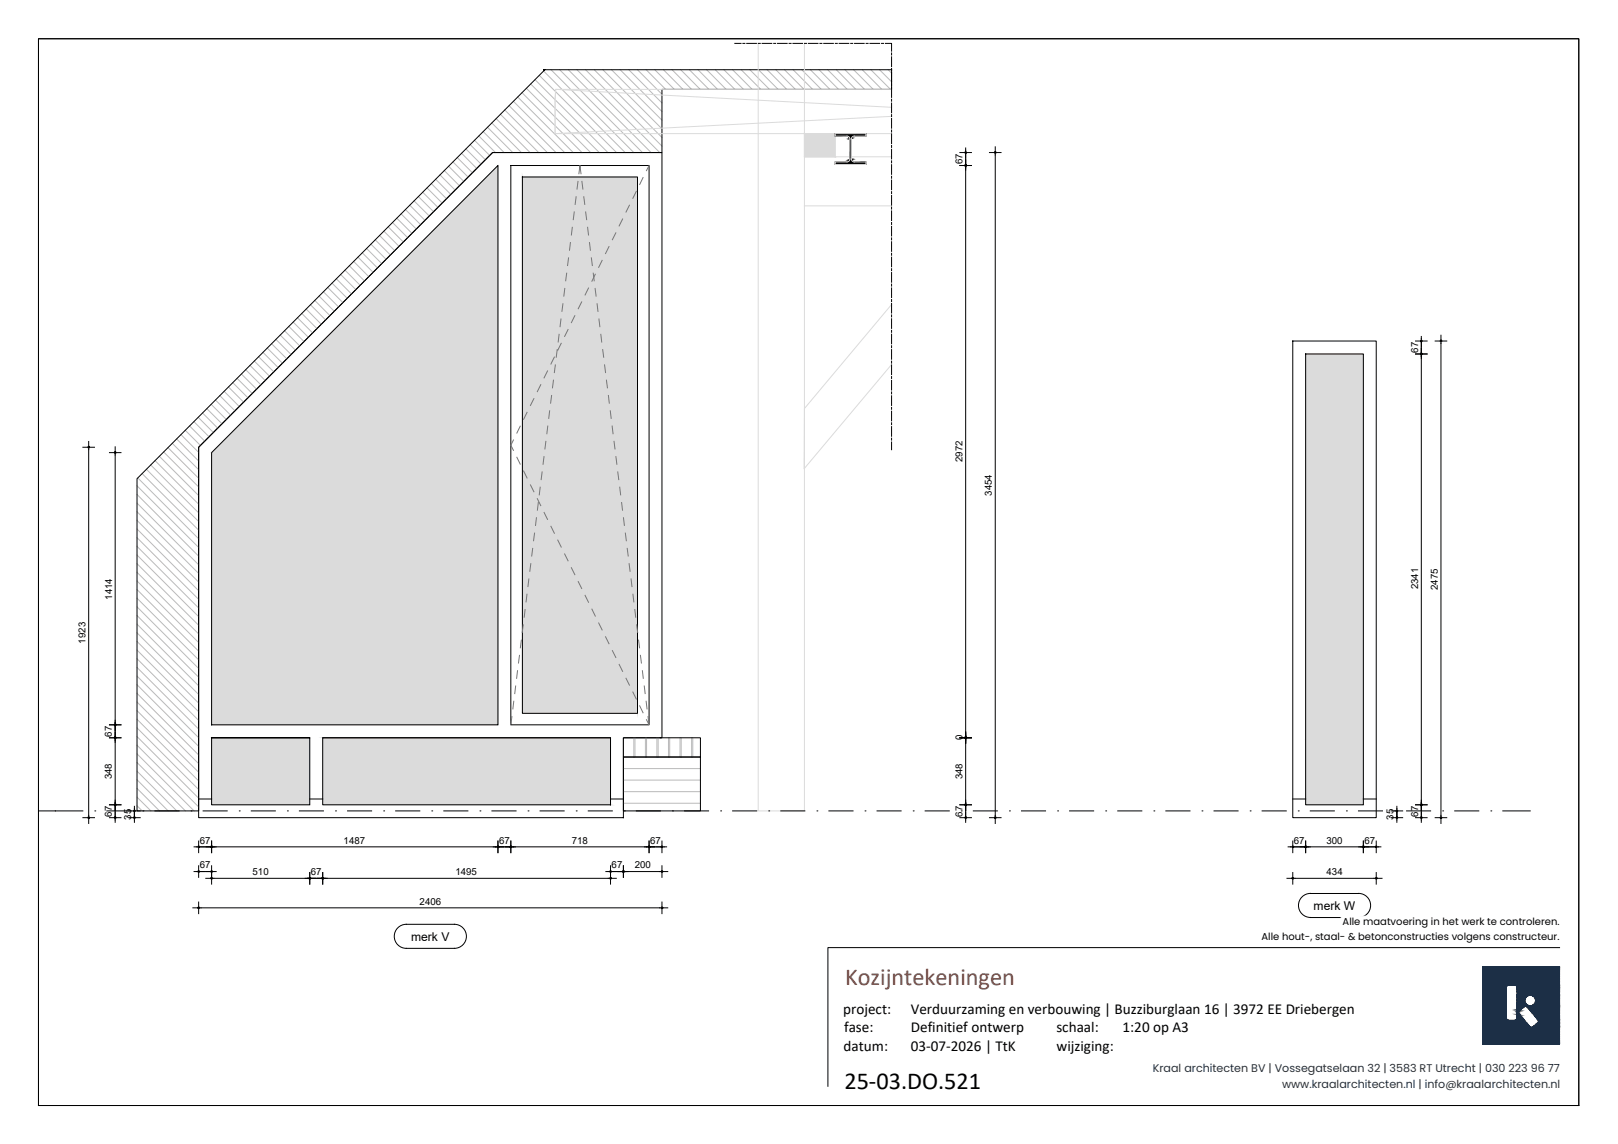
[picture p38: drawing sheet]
<svg xmlns="http://www.w3.org/2000/svg" width="420mm" height="297mm" viewBox="0 0 420 297" stroke-linecap="round" stroke-linejoin="round" font-family="sans-serif">
<defs><g id="words">
<text font-size="6.3" fill="#a03a2b" x="219.5" y="255.8">Kozijntekeningen</text>
<text font-size="6.3" x="219.3" y="282.8">25-03.DO.521</text>
<g font-size="3.9">
<text x="219" y="263.3">project:</text>
<text x="236.5" y="263.3">Verduurzaming en verbouwing | Buzziburglaan 16 | 3972 EE Driebergen</text>
<text x="219.2" y="268">fase:</text>
<text x="236.5" y="268">Definitief ontwerp</text>
<text x="274.3" y="268">schaal:</text>
<text x="291.5" y="268">1:20 op A3</text>
<text x="219.1" y="272.8">datum:</text>
<text x="236.5" y="272.8">03-07-2026 | TtK</text>
<text x="274.4" y="272.8">wijziging:</text>
</g>
<g font-size="3.1">
<text x="341.1" y="236.3">merk W</text>
<text x="106.8" y="244.3">merk V</text>
</g>
<g font-size="2.9" fill="#1c2f46">
<text x="299.4" y="278.3">Kraal architecten BV | Vossegatselaan 32 | 3583 RT Utrecht | 030 223 96 77</text>
<text x="332.9" y="282.5">www.kraalarchitecten.nl | info@kraalarchitecten.nl</text>
</g>
<g font-size="2.6">
<text x="327.6" y="244.1">Alle hout-, staal- &amp; betonconstructies volgens constructeur.</text>
<text x="348.7" y="240.1">Alle maatvoering in het werk te controleren.</text>
</g>
<g font-size="2.5">
<text x="249.9" y="42.7" transform="rotate(-90 249.9 42.7)">67</text>
<text x="368.2" y="91.6" transform="rotate(-90 368.2 91.6)">67</text>
<text x="249.9" y="120" transform="rotate(-90 249.9 120)">2972</text>
<text x="257.6" y="128.7" transform="rotate(-90 257.6 128.7)">3454</text>
<text x="29.1" y="155.7" transform="rotate(-90 29.1 155.7)">1414</text>
<text x="368.2" y="153" transform="rotate(-90 368.2 153)">2341</text>
<text x="373.4" y="153.2" transform="rotate(-90 373.4 153.2)">2475</text>
<text x="22.2" y="167.1" transform="rotate(-90 22.2 167.1)">1923</text>
<text x="29.1" y="191.3" transform="rotate(-90 29.1 191.3)">67</text>
<text x="249.9" y="192.2" transform="rotate(-90 249.9 192.2)">0</text>
<text x="29.1" y="202.4" transform="rotate(-90 29.1 202.4)">348</text>
<text x="249.9" y="202.4" transform="rotate(-90 249.9 202.4)">348</text>
<text x="29.1" y="212" transform="rotate(-90 29.1 212)">67</text>
<text x="34.1" y="212.8" transform="rotate(-90 34.1 212.8)">35</text>
<text x="249.9" y="212" transform="rotate(-90 249.9 212)">67</text>
<text x="361.9" y="212.8" transform="rotate(-90 361.9 212.8)">35</text>
<text x="368.2" y="212" transform="rotate(-90 368.2 212)">67</text>
<text x="51.9" y="219">67</text>
<text x="89.2" y="219">1487</text>
<text x="129.6" y="219">67</text>
<text x="148.5" y="219">718</text>
<text x="168.8" y="219">67</text>
<text x="336" y="219">67</text>
<text x="344.4" y="219">300</text>
<text x="354.3" y="219">67</text>
<text x="51.9" y="225.5">67</text>
<text x="65.6" y="227.2">510</text>
<text x="80.7" y="227.2">67</text>
<text x="118.3" y="227.2">1495</text>
<text x="158.8" y="225.5">67</text>
<text x="164.8" y="225.5">200</text>
<text x="344.5" y="227.2">434</text>
<text x="109" y="234.9">2406</text>
</g>
</g></defs>
<!-- layer: 00g_Arcering licht grijs -->
<g fill="#dbdbdb" stroke="#dbdbdb" stroke-width=".26">
<path d="M129.3 43v74.5h-74.4z"/>
<path d="M54.9 117.5l74.4 70.7v-70.7zM54.9 117.5l74.4 70.7h-74.4z"/>
<path d="M54.9 191.6l25.5 17.4v-17.4zM54.9 191.6l25.5 17.4h-25.5z"/>
<path d="M83.8 191.6l74.7 17.4v-17.4zM83.8 191.6l74.7 17.4h-74.7z"/>
<path d="M135.7 46l29.8 139.2v-139.2zM135.7 46l29.8 139.2h-29.8z"/>
<path d="M339 91.9l15 100.2v-100.2zM339 91.9l15 100.2h-15z"/>
<path d="M339 192.1l15 16.9v-16.9zM339 192.1l15 16.9h-15z"/>
</g>
<!-- layer: _Lijn 3_0.18 mm -->
<path d="M127.9 39.6h44v152h-10v20.7h-110.3v-96.2zM129.3 43v145.2h-74.4v-70.7zM132.7 43h35.9v145.2h-35.9zM135.7 46h29.8v139.2h-29.8zM54.9 191.6v17.4h25.5v-17.4h-25.5h25.5M83.8 191.6h74.7v17.4h-74.7zM83.8 191.6h74.7M51.6 207.5h3.3M80.4 207.5h3.4M158.5 207.5h3.4" fill="none" stroke="#000" stroke-width=".26"/>
<!-- layer: 00e_Arcering donker grijs -->
<g fill="none" stroke="#767676" stroke-width=".26">
<path d="M148.6 59l-.2 2M149.1 55l-.2 2M149.6 51.1l-.2 2M150.1 47.1l-.3 2M150.3 45.1l.3-2.1 .3 2.1M151.1 47.1l.3 2M151.6 51.1l.2 2M152.1 55l.2 2M152.6 59l.2 2M161.7 56.9l-.9 1.8M163.4 53.3l-.8 1.8M165.2 49.7l-.9 1.8"/>
<path d="M167 46.1l-.9 1.8M168.6 43l-.7 1.3M146.2 78.9l-.3 1.9M146.7 74.9l-.3 2M147.2 70.9l-.3 2M147.6 67l-.2 1.9M148.1 63l-.2 2M151 78.4l-.8 1.8M152.8 74.8l-.9 1.8M153.1 63l.2 2M153.6 67l.2 1.9M154.1 70.9l.2 2"/>
<path d="M154.5 74.9l.3 2M154.6 71.2l-.9 1.8M155 78.9l.3 1.9M156.4 67.6l-.9 1.8M158.1 64l-.9 1.8M159.9 60.5l-.9 1.7M140.4 99.9l-.9 1.8M142.2 96.3l-.9 1.8M143.7 98.7l-.2 2M144 92.7l-.9 1.8M144.2 94.7l-.2 2M144.7 90.8l-.3 2"/>
<path d="M145.2 86.8l-.3 2M145.7 82.8l-.3 2M145.7 89.1l-.9 1.8M147.5 85.6l-.9 1.7M149.3 82l-.9 1.8M155.5 82.8l.3 2M156 86.8l.3 2M156.5 90.8l.3 2M157 94.7l.2 2M157.5 98.7l.2 2M133.3 114.2l-.6 1.4 .6 1.3M134.2 118.7l.9 1.8"/>
<path d="M135.1 110.7l-.9 1.7M136.9 107.1l-.9 1.8M138.6 103.5l-.8 1.8M141.3 118.6l-.3 2M141.8 114.6l-.3 2M142.2 110.6l-.2 2M142.7 106.7l-.2 1.9M143.2 102.7l-.2 2M158 102.7l.2 2M158.5 106.7l.2 1.9M159 110.6l.2 2M159.4 114.6l.3 2"/>
<path d="M159.9 118.6l.3 2M136 122.3l.9 1.8M137.8 125.9l.8 1.8M138.8 138.4l-.2 2M139.3 134.4l-.2 2M139.5 129.5l.9 1.8M139.8 130.5l-.2 2M140.3 126.5l-.3 2M140.8 122.5l-.3 2M141.3 133.1l.9 1.8M143.1 136.7l.9 1.8M160.4 122.5l.3 2"/>
<path d="M160.9 126.5l.3 2M161.4 130.5l.2 2M161.9 134.4l.2 2M162.4 138.4l.2 2M136.4 158.3l-.3 2M136.8 154.3l-.2 2M137.3 150.3l-.2 2M137.8 146.4l-.2 1.9M138.3 142.4l-.2 2M144.8 140.2l.9 1.8M146.6 143.8l.9 1.8M148.4 147.4l.9 1.8"/>
<path d="M150.2 151l.8 1.8M151.9 154.6l.9 1.8M153.7 158.2l.9 1.8M162.9 142.4l.2 2M163.4 146.4l.2 1.9M163.9 150.3l.2 2M164.4 154.3l.2 2M164.8 158.3l.3 2M133.9 178.1l-.2 2M134.4 174.1l-.2 2M134.9 170.2l-.3 2M135.4 166.2l-.3 2"/>
<path d="M135.9 162.2l-.3 2M155.5 161.8l.9 1.8M157.2 165.3l.9 1.8M159 168.9l.9 1.8M160.8 172.5l.9 1.8M162.6 176.1l.8 1.8M164.3 179.7l.9 1.8M165.3 162.2l.3 2M165.8 166.2l.3 2M166.3 170.2l.3 2M166.8 174.1l.2 2M167.3 178.1l.2 2"/>
<path d="M132.9 186.1l-.2 2.1M133.4 182.1l-.2 2M166.1 183.3l.9 1.8M167.8 182.1l.2 2M168.3 186.1l.3 2.1-.7-1.3"/>
</g>
<!-- layer: 00e-Arcering grijs -->
<g fill="none" stroke="#bababa" stroke-width=".26">
<path d="M161.9 199.6h20M161.9 191.6v5M164.6 191.6v5M164.9 191.6v5M167.6 191.6v5M167.9 191.6v5M170.6 191.6v5M170.9 191.6v5M173.6 191.6v5M173.9 191.6v5M176.6 191.6v5M176.9 191.6v5"/>
<path d="M179.6 191.6v5M179.9 191.6v5M161.9 202.6h20M161.9 205.6h20M161.9 208.6h20"/>
</g>
<!-- layer: 0 -->
<path d="M141.1 18.1h90.4v5.1h-59.6v16.4h-44l-76.3 76.5v94.5h-16v-86.3l105.9-106.2zM161.9 191.6h20v5h-20zM161.9 196.6h20v14h-20zM10 210.6h4.4" fill="none" stroke="#000" stroke-width=".26"/>
<!-- layer: 0_Arcering lichtst -->
<g fill="none" stroke="#bababa" stroke-width=".26">
<path d="M140 19.6l20.1 20M141.2 18.4l21.1 21.2M143.1 18.1l21.5 21.5M145.3 18.1l21.5 21.5M147.6 18.1l21.5 21.5M149.8 18.1l21.5 21.5M152.1 18.1l19.8 19.8M154.3 18.1l17.6 17.6M156.5 18.1l15.4 15.4M158.8 18.1l13.1 13.1M161 18.1l10.9 10.9M163.3 18.1l8.6 8.6"/>
<path d="M165.5 18.1l6.4 6.4M167.8 18.1l5.1 5.1M170 18.1l5.1 5.1M172.3 18.1l5.1 5.1M174.5 18.1l5.1 5.1M176.8 18.1l5 5.1M179 18.1l5.1 5.1M181.3 18.1l5 5.1M183.5 18.1l5.1 5.1M185.7 18.1l5.1 5.1M188 18.1l5.1 5.1M190.2 18.1l5.1 5.1"/>
<path d="M192.5 18.1l5.1 5.1M194.7 18.1l5.1 5.1M197 18.1l5.1 5.1M199.2 18.1l5.1 5.1M201.5 18.1l5 5.1M203.7 18.1l5.1 5.1M206 18.1l5 5.1M208.2 18.1l5.1 5.1M210.4 18.1l5.1 5.1M212.7 18.1l5.1 5.1M214.9 18.1l5.1 5.1M217.2 18.1l5 5.1"/>
<path d="M219.4 18.1l5.1 5.1M221.7 18.1l5.1 5.1M223.9 18.1l5.1 5.1M226.1 18.1l5.1 5.1M228.4 18.1l3.1 3.1M230.6 18.1l.9 .9M119.9 39.8l3.9 3.9M121 38.7l3.9 3.9M122.1 37.6l3.9 3.9M123.2 36.4l4 4M124.4 35.3l4.3 4.3M125.5 34.2l5.4 5.4"/>
<path d="M126.6 33l6.6 6.6M127.7 31.9l7.7 7.7M128.8 30.8l8.8 8.8M130 29.7l9.9 9.9M131.1 28.6l11 11M132.2 27.4l12.2 12.2M133.3 26.3l13.3 13.3M134.5 25.2l14.4 14.4M135.6 24.1l15.5 15.5M136.7 22.9l16.7 16.7M137.8 21.8l17.8 17.8M138.9 20.7l19 18.9"/>
<path d="M100.8 58.9l4 4M101.9 57.8l4 3.9M103 56.6l4 4M104.2 55.5l3.9 4M105.3 54.4l3.9 3.9M106.4 53.3l4 3.9M107.5 52.2l4 3.9M108.6 51l4 4M109.8 49.9l3.9 4M110.9 48.8l3.9 3.9M112 47.7l4 3.9M113.1 46.6l4 3.9"/>
<path d="M114.3 45.4l3.9 4M115.4 44.3l3.9 3.9M116.5 43.2l3.9 3.9M117.6 42l4 4M118.7 40.9l4 4M80.6 79.1l4 4M81.7 78l4 4M82.9 76.9l3.9 3.9M84 75.8l3.9 3.9M85.1 74.6l3.9 4M86.2 73.5l4 4M87.4 72.4l3.9 3.9"/>
<path d="M88.5 71.3l3.9 3.9M89.6 70.2l3.9 3.9M90.7 69l4 4M91.8 67.9l4 3.9M93 66.8l3.9 3.9M94.1 65.6l3.9 4M95.2 64.5l3.9 4M96.3 63.4l4 3.9M97.5 62.3l3.9 3.9M98.6 61.2l3.9 3.9M99.7 60l3.9 4M60.5 99.4l3.9 3.9"/>
<path d="M61.6 98.2l3.9 4M62.7 97.1l3.9 4M63.8 96l4 3.9M64.9 94.9l4 3.9M66 93.8l4 3.9M67.2 92.6l3.9 4M68.3 91.5l3.9 3.9M69.4 90.4l4 3.9M70.5 89.2l4 4M71.6 88.1l4 4M72.8 87l3.9 3.9M73.9 85.9l3.9 3.9"/>
<path d="M75 84.8l4 3.9M76.1 83.6l4 4M77.3 82.5l3.9 4M78.4 81.4l3.9 3.9M79.5 80.2l3.9 4M40.3 119.6l11.3 11.3M41.4 118.5l10.2 10.2M42.5 117.4l9.1 9M43.6 116.2l8 8M44.7 115.1l6.9 6.8M45.9 114l5.7 5.7M47 112.8l4.6 4.7"/>
<path d="M48.1 111.7l3.9 4M49.2 110.6l4 3.9M50.4 109.5l3.9 3.9M51.5 108.4l3.9 3.9M52.6 107.2l3.9 4M53.7 106.1l4 4M54.8 105l4 3.9M56 103.9l3.9 3.9M57.1 102.7l3.9 4M58.2 101.6l3.9 4M59.3 100.5l4 3.9M35.6 139.6l16 16"/>
<path d="M35.6 137.4l16 16M35.6 135.1l16 16M35.6 132.9l16 16M35.6 130.6l16 16M35.6 128.4l16 16M35.6 126.1l16 16M35.8 124.1l15.8 15.8M36.9 123l14.7 14.7M38 121.8l13.6 13.6M39.1 120.7l12.5 12.5M35.6 159.8l16 16M35.6 157.6l16 16"/>
<path d="M35.6 155.3l16 16M35.6 153.1l16 16M35.6 150.8l16 16M35.6 148.6l16 16M35.6 146.4l16 16M35.6 144.1l16 16M35.6 141.9l16 16M35.6 177.8l16 16M35.6 175.5l16 16M35.6 173.3l16 16M35.6 171l16 16.1M35.6 168.8l16 16"/>
<path d="M35.6 166.5l16 16.1M35.6 164.3l16 16M35.6 162.1l16 16M35.6 198l12.6 12.6M35.6 195.7l14.8 14.9M35.6 193.5l16 16M35.6 191.2l16 16M35.6 189l16 16M35.6 186.8l16 16M35.6 184.5l16 16M35.6 182.3l16 16M35.6 180l16 16"/>
<path d="M35.6 209.2l1.3 1.4M35.6 207l3.6 3.6M35.6 204.7l5.8 5.9M35.6 202.5l8.1 8.1M35.6 200.2l10.3 10.4"/>
</g>
<!-- layer: 00f-Arcering licht grijs -->
<path d="M196.9 11.3v199.3h12v-199.3M208.9 34.7h8v6h-8zM219.9 35.4h-3v-.7h8v.7h-3.1M220 35.3a.75 .75 0 0 1 .7 .8M220.7 36.1v5.2M221.8 35.3a.75 .75 0 0 0-.7 .8v5.2a.75 .75 0 0 0 .7 .7h3.1v.7h-8v-.7h3a.75 .75 0 0 0 .8-.7M231.5 23.2h-87.2l-.2 2.8v8.7h87.4M231.5 27.9l-87.2-4.7-.2 11.5 87.4-4.5M208.9 40.7h22.6M208.9 53.5h22.6M231.5 79.1l-22.6 27-.1 15.6 22.7-27.1" fill="none" stroke="#dbdbdb" stroke-width=".26"/>
<path d="M208.9 34.7l8 6v-6zM208.9 34.7l8 6h-8z" fill="#dbdbdb" stroke="#dbdbdb" stroke-width=".26"/>
<g fill="#000" stroke="#000" stroke-width=".26">
<path d="M216.9 34.7h8l-8 .7zM216.9 35.4h8v-.7z"/>
<path d="M219.9 35.4h1.9zM220.1 35.4h1.7z"/>
<path d="M220.1 35.4h1.6zM220.2 35.4h1.5z"/>
<path d="M220.2 35.4h1.4zM220.3 35.5l1.3-.1z"/>
<path d="M220.3 35.5h1.2zM220.4 35.5h1.1z"/>
<path d="M220.4 35.5h1zM220.5 35.6l.9-.1z"/>
<path d="M220.5 35.6h.8zM220.6 35.7l.7-.1z"/>
<path d="M220.6 35.7h.6zM220.6 35.8l.6-.1z"/>
<path d="M220.6 35.8h.5zM220.7 36l.4-.2z"/>
<path d="M220.7 36h.4zM220.7 36.1l.4-.1z"/>
<path d="M220.7 36.1h.4l-.4 5.2zM221.1 36.1l-.4 5.2h.4z"/>
<path d="M216.9 42h8l-8 .7zM216.9 42.7h8v-.7z"/>
<path d="M219.9 42h1.8zM219.9 42h1.9z"/>
<path d="M220.1 42h1.5zM220.1 42h1.6z"/>
<path d="M220.2 42h1.3zM220.2 42h1.4z"/>
<path d="M220.3 42l1.1-.1zM220.3 42h1.2z"/>
<path d="M220.4 41.9l.9-.1zM220.4 41.9h1z"/>
<path d="M220.6 41.7h.6zM220.5 41.8h.8z"/>
<path d="M220.6 41.6h.5l-.5 .1zM220.6 41.7h.6z"/>
<path d="M220.7 41.4h.4zM220.6 41.6h.5z"/>
<path d="M220.7 41.3h.4zM220.7 41.4l.4-.1z"/>
</g>
<!-- layer: 07_Afbreeklijn -->
<g fill="none" stroke="#000" stroke-width=".26">
<path d="M190.8 11.3h1.6M192.9 11.3h.5M193.9 11.3h2.5M196.9 11.3h.5M197.9 11.3h2.5M200.9 11.3h.5M201.9 11.3h2.5M204.9 11.3h.5M205.9 11.3h2.5M208.9 11.3h.5M209.9 11.3h2.5M212.9 11.3h.5"/>
<path d="M213.9 11.3h2.5M216.9 11.3h.5M217.9 11.3h2.5M220.9 11.3h.5M221.9 11.3h2.5M224.9 11.3h.5M225.9 11.3h2.5M228.9 11.3h.5M229.9 11.3h1.6v2M231.5 13.8v.5M231.5 14.8v2.5M231.5 17.8v.5"/>
<path d="M231.5 18.8v2.5M231.5 21.8v.5M231.5 22.8v2.5M231.5 25.8v.5M231.5 26.8v2.5M231.5 29.8v.5M231.5 30.8v2.5M231.5 33.8v.5M231.5 34.8v2.5M231.5 37.8v.5M231.5 38.8v2.5M231.5 41.8v.5"/>
<path d="M231.5 42.8v2.5M231.5 45.8v.5M231.5 46.8v2.5M231.5 49.8v.5M231.5 50.8v2.5M231.5 53.8v.5M231.5 54.8v2.5M231.5 57.8v.5M231.5 58.8v2.5M231.5 61.8v.5M231.5 62.8v2.5M231.5 65.8v.5"/>
<path d="M231.5 66.8v2.5M231.5 69.8v.5M231.5 70.8v2.5M231.5 73.8v.5M231.5 74.8v2.5M231.5 77.8v.5M231.5 78.8v2.5M231.5 81.8v.5M231.5 82.8v2.5M231.5 85.8v.5M231.5 86.8v2.5M231.5 89.8v.5"/>
<path d="M231.5 90.8v2.5M231.5 93.8v.5M231.5 94.8v2.5M231.5 97.8v.5M231.5 98.8v2.5M231.5 101.8v.5M231.5 102.8v2.5M231.5 105.8v.5M231.5 106.8v2.5M231.5 109.8v.5M231.5 110.8v2.5M231.5 113.8v.5"/>
<path d="M231.5 114.8v2"/>
</g>
<!-- layer: 31_Wandopeningen buiten -->
<path d="M335.7 88.5h21.7v123.8h-21.7zM339 91.9h15v117.1h-15zM335.7 207.5h3.3M354 207.5h3.4" fill="none" stroke="#000" stroke-width=".26"/>
<!-- layer: 03_Maatvoering -->
<g fill="none" stroke="#000" stroke-width=".26">
<path d="M249.3 39.6h3M250.8 38.4v175.1M256.9 39.6h3M258.4 38.1v175.7M249.3 43h3M367.6 88.5h3M367.6 91.9h3M369.1 87.4v126.1M372.7 88.5h3M374.2 87v126.8M21.5 116.1h3M23 114.6v99.2"/>
<path d="M28.4 117.5h3M29.9 116v97.5M28.4 191.6h3M28.4 188.2h3M249.3 191.6h3M21.5 212.3h3M28.4 212.3h3M28.4 209h3M33.4 212.3h3M33.4 210.6h3M34.9 209.4v4.1M50.4 219.9h122.7"/>
<path d="M51.6 218.4v3M54.9 218.4v3M129.3 218.4v3M132.7 218.4v3M168.6 218.4v3M171.9 218.4v3M249.3 212.3h3M249.3 209h3M256.9 212.3h3M334.5 219.9h24.1M335.7 218.4v3M339 218.4v3"/>
<path d="M354 218.4v3M357.4 218.4v3M361.2 212.3h3M361.2 210.6h3M362.7 209.4v4.1M367.6 212.3h3M367.6 209h3M372.7 212.3h3M50.1 235.7h123.3M50.4 226.3h5.7M51.6 224.8v3M51.6 234.2v3"/>
<path d="M53.4 228.1h106.6M54.9 224.8v4.8M80.4 226.6v3M83.8 226.6v3M157.3 226.3h16.1M158.5 224.8v4.8M161.9 224.8v3M171.9 224.8v3M171.9 234.2v3M334.2 228.1h24.7M335.7 226.6v3M357.4 226.6v3"/>
<circle cx="250.8" cy="39.6" r=".22"/>
<circle cx="258.5" cy="39.6" r=".22"/>
<circle cx="250.8" cy="43" r=".22"/>
<circle cx="369.1" cy="91.9" r=".22"/>
<circle cx="369.1" cy="88.5" r=".22"/>
<circle cx="374.2" cy="88.5" r=".22"/>
<circle cx="23" cy="116.1" r=".22"/>
<circle cx="29.9" cy="117.5" r=".22"/>
<circle cx="29.9" cy="191.6" r=".22"/>
<circle cx="29.9" cy="188.2" r=".22"/>
<circle cx="250.8" cy="191.6" r=".22"/>
<circle cx="23" cy="212.3" r=".22"/>
<circle cx="29.9" cy="212.3" r=".22"/>
<circle cx="29.9" cy="209" r=".22"/>
<circle cx="34.9" cy="212.3" r=".22"/>
<circle cx="34.9" cy="210.5" r=".22"/>
<circle cx="51.6" cy="219.9" r=".22"/>
<circle cx="55" cy="219.9" r=".22"/>
<circle cx="129.3" cy="219.9" r=".22"/>
<circle cx="132.7" cy="219.9" r=".22"/>
<circle cx="168.6" cy="219.9" r=".22"/>
<circle cx="171.9" cy="219.9" r=".22"/>
<circle cx="250.8" cy="212.3" r=".22"/>
<circle cx="250.8" cy="209" r=".22"/>
<circle cx="258.5" cy="212.3" r=".22"/>
<circle cx="335.7" cy="219.9" r=".22"/>
<circle cx="339.1" cy="219.9" r=".22"/>
<circle cx="354" cy="219.9" r=".22"/>
<circle cx="357.4" cy="219.9" r=".22"/>
<circle cx="362.7" cy="212.3" r=".22"/>
<circle cx="362.7" cy="210.5" r=".22"/>
<circle cx="369.1" cy="212.3" r=".22"/>
<circle cx="369.1" cy="209" r=".22"/>
<circle cx="374.2" cy="212.3" r=".22"/>
<circle cx="51.6" cy="226.3" r=".22"/>
<circle cx="51.6" cy="235.7" r=".22"/>
<circle cx="55" cy="226.3" r=".22"/>
<circle cx="55" cy="228" r=".22"/>
<circle cx="80.4" cy="228" r=".22"/>
<circle cx="83.8" cy="228" r=".22"/>
<circle cx="158.5" cy="228" r=".22"/>
<circle cx="158.5" cy="226.3" r=".22"/>
<circle cx="161.9" cy="226.3" r=".22"/>
<circle cx="171.9" cy="235.7" r=".22"/>
<circle cx="171.9" cy="226.3" r=".22"/>
<circle cx="335.7" cy="228" r=".22"/>
<circle cx="357.4" cy="228" r=".22"/>
</g>
<!-- layer: 06_Stramien -->
<g fill="none" stroke="#000" stroke-width=".26">
<path d="M14.4 210.6h7.1M24.6 210.6h.1M27.7 210.6h6.3M37.1 210.6h.1M40.2 210.6h6.3M49.6 210.6h.1M52.7 210.6h6.3M62.1 210.6h.1M65.3 210.6h6.2M74.6 210.6h.1M77.7 210.6h6.3M87.1 210.6h.1"/>
<path d="M90.3 210.6h6.2M99.6 210.6h.1M102.7 210.6h6.3M112.1 210.6h.1M115.3 210.6h6.2M124.6 210.6h.1M127.7 210.6h6.3M137.1 210.6h.1M140.3 210.6h6.2M149.6 210.6h.1M152.8 210.6h6.2M162.1 210.6h.1"/>
<path d="M165.2 210.6h6.3M174.6 210.6h.1M177.8 210.6h6.2M187.1 210.6h.1M190.2 210.6h6.3M199.6 210.6h.1M202.8 210.6h6.2M212.1 210.6h.1M215.2 210.6h6.3M224.6 210.6h.1M227.8 210.6h6.2M237.1 210.6h.1"/>
<path d="M240.2 210.6h6.3M249.6 210.6h.1M252.8 210.6h6.2M262.1 210.6h.1M265.3 210.6h6.2M274.6 210.6h.1M277.7 210.6h6.3M287.1 210.6h.1M290.3 210.6h6.2M299.6 210.6h.1M302.7 210.6h6.3M312.1 210.6h.1"/>
<path d="M315.3 210.6h6.2M324.6 210.6h.1M327.7 210.6h6.3M337.1 210.6h.1M340.3 210.6h6.2M349.6 210.6h.1M352.8 210.6h6.2M362.1 210.6h.1M365.3 210.6h6.2M374.6 210.6h.1M377.8 210.6h6.2M387.1 210.6h.1"/>
<path d="M390.2 210.6h7.2"/>
</g>
<!-- layer: 0_Arcering wit -->
<g fill="#fff" stroke="#fff" stroke-width=".26">
<path d="M105.5 240h13zM105 240h13.5z"/>
<path d="M105 240l14 .1zM104.5 240.1h14.5z"/>
<path d="M104.5 240.1l14.9 .2-.4-.2zM104.1 240.3l.4-.2 14.9 .2z"/>
<path d="M104.1 240.3l15.7 .3-.4-.3zM103.7 240.6l.4-.3 15.7 .3z"/>
<path d="M103.7 240.6l16.5 .3-.4-.3zM103.3 240.9l.4-.3 16.5 .3z"/>
<path d="M103.3 240.9l17.2 .4-.3-.4zM103.3 240.9l17.2 .4h-17.5z"/>
<path d="M103 241.3l17.8 .4-.3-.4zM103 241.3l17.8 .4h-18.1z"/>
<path d="M102.7 241.7l18.3 .5-.2-.5zM102.7 241.7l18.3 .5h-18.5z"/>
<path d="M102.5 242.2l18.6 .4-.1-.4zM102.5 242.2l18.6 .4h-18.7z"/>
<path d="M102.4 242.6l18.7 .5v-.5zM102.4 242.6l18.7 .5h-18.7z"/>
<path d="M102.4 243.1l18.7 .5v-.5zM102.4 243.1l18.7 .5h-18.7z"/>
<path d="M102.4 243.6l18.6 .5 .1-.5zM102.4 243.6l18.6 .5h-18.5z"/>
<path d="M102.5 244.1l18.3 .4 .2-.4zM102.5 244.1l18.3 .4h-18.1z"/>
<path d="M102.7 244.5l17.8 .5 .3-.5zM102.7 244.5l17.8 .5h-17.5z"/>
<path d="M103 245l17.2 .3 .3-.3zM103 245l17.2 .3h-16.9z"/>
<path d="M103.3 245.3l16.5 .3 .4-.3zM103.3 245.3l16.5 .3h-16.1z"/>
<path d="M103.7 245.6l15.7 .3 .4-.3zM103.7 245.6l15.7 .3h-15.3z"/>
<path d="M104.1 245.9l14.9 .2 .4-.2zM104.1 245.9l14.9 .2h-14.5z"/>
<path d="M104.5 246.1h14.5zM104.5 246.1l14 .1z"/>
<path d="M105 246.2h13.5zM105 246.2h13z"/>
<path d="M340.3 232h13zM339.8 232h13.5z"/>
<path d="M339.8 232l14 .1zM339.3 232.1h14.5z"/>
<path d="M339.3 232.1l14.9 .2-.4-.2zM338.9 232.3l.4-.2 14.9 .2z"/>
<path d="M338.9 232.3l15.7 .3-.4-.3zM338.5 232.6l.4-.3 15.7 .3z"/>
<path d="M338.5 232.6l16.5 .3-.4-.3zM338.1 232.9l.4-.3 16.5 .3z"/>
<path d="M338.1 232.9l17.2 .4-.3-.4zM338.1 232.9l17.2 .4h-17.5z"/>
<path d="M337.8 233.3l17.8 .4-.3-.4zM337.8 233.3l17.8 .4h-18.1z"/>
<path d="M337.5 233.7l18.3 .5-.2-.5zM337.5 233.7l18.3 .5h-18.5z"/>
<path d="M337.3 234.2l18.6 .4-.1-.4zM337.3 234.2l18.6 .4h-18.7z"/>
<path d="M337.2 234.6l18.7 .5v-.5zM337.2 234.6l18.7 .5h-18.7z"/>
<path d="M337.2 235.1l18.7 .5v-.5zM337.2 235.1l18.7 .5h-18.7z"/>
<path d="M337.2 235.6l18.6 .5 .1-.5zM337.2 235.6l18.6 .5h-18.5z"/>
<path d="M337.3 236.1l18.3 .4 .2-.4zM337.3 236.1l18.3 .4h-18.1z"/>
<path d="M337.5 236.5l17.8 .4 .3-.4zM337.5 236.5l17.8 .4h-17.5z"/>
<path d="M337.8 236.9l17.2 .4 .3-.4zM337.8 236.9l17.2 .4h-16.9z"/>
<path d="M338.1 237.3l16.5 .3 .4-.3zM338.1 237.3l16.5 .3h-16.1z"/>
<path d="M338.5 237.6l15.7 .3 .4-.3zM338.5 237.6l15.7 .3h-15.3z"/>
<path d="M338.9 237.9l14.9 .2 .4-.2zM338.9 237.9l14.9 .2h-14.5z"/>
<path d="M339.3 238.1h14.5zM339.3 238.1l14 .1z"/>
<path d="M339.8 238.2h13.5zM339.8 238.2h13z"/>
</g>
<!-- layer: 01d_kozijnmerk bu -->
<path d="M118 240h-12.5a3.1 3.1 0 0 0-3.1 3.1 3.1 3.1 0 0 0 3.1 3.1h12.5M118 240a3.1 3.1 0 0 1 3.1 3.1 3.1 3.1 0 0 1-3.1 3.1M340.3 238.2h12.5M340.3 232h12.5M340.3 232a3.1 3.1 0 0 0-3.1 3.1 3.1 3.1 0 0 0 3.1 3.1M352.8 232a3.1 3.1 0 0 1 3.1 3.1 3.1 3.1 0 0 1-3.1 3.1" fill="none" stroke="#000" stroke-width=".26"/>
<!-- layer: 04c_Stempel -->
<path d="M10 10.1h400v276.9h-400zM405 246h-190v36.1" fill="none" stroke="#000" stroke-width=".26"/>
<!-- layer: 04c_Stempel_Blauw -->
<g fill="#fff" stroke="#fff" stroke-width=".26">
<path d="M297.8 275.8v3.6l107.7-3.6zM297.8 279.4l107.7-3.6v3.6z"/>
<path d="M297.8 280v3.7l107.7-3.7zM297.8 283.7l107.7-3.7v3.7z"/>
</g>
<g fill="#1c2f46" stroke="#1c2f46" stroke-width=".26">
<path d="M385 251l20 .1zM385 251l20 .1z"/>
<path d="M385 251.1h20zM385 251.1h20z"/>
<path d="M385 251.1l20 .1zM385 251.1l20 .1z"/>
<path d="M385 251.2l20 .1zM385 251.2l20 .1z"/>
<path d="M385 251.3l20 .1zM385 251.3l20 .1z"/>
<path d="M385 251.4l20 .2v-.2zM385 251.4l20 .2h-20z"/>
<path d="M385 251.6l20 .1v-.1zM385 251.6l20 .1h-20z"/>
<path d="M385 251.7l20 .2v-.2zM385 251.7l20 .2h-20z"/>
<path d="M385 251.9l20 .5v-.5zM385 251.9l20 .5h-20z"/>
<path d="M385 252.4l20 .5v-.5zM385 252.4l20 .5h-20z"/>
<path d="M385 252.9l20 .6v-.6zM385 252.9l20 .6h-20z"/>
<path d="M385 253.5l20 .7v-.7zM385 253.5l20 .7h-20z"/>
<path d="M385 254.2l20 .7v-.7zM385 254.2l20 .7h-20z"/>
<path d="M385 254.9l20 .8v-.8zM385 254.9l20 .8h-20z"/>
<path d="M385 255.7l20 .1zM385 255.7l20 .1z"/>
<path d="M393.4 255.8h11.6zM393.4 255.8h11.6z"/>
<path d="M385 255.8h6.8zM385 255.8h6.6z"/>
<path d="M393.5 255.8l11.5 .1zM393.5 255.8l11.5 .1z"/>
<path d="M385 255.8h6.6zM385 255.8l6.5 .1z"/>
<path d="M393.6 255.9l11.4 .1zM393.6 255.9l11.4 .1z"/>
<path d="M385 255.9h6.5zM385 255.9l6.4 .1z"/>
<path d="M393.8 256l11.2 .2v-.2zM393.8 256l11.2 .2h-11.1z"/>
<path d="M385 256l6.2 .2 .2-.2zM385 256l6.2 .2h-6.2z"/>
<path d="M393.9 256.2l11.1 .1zM393.9 256.2l11.1 .1z"/>
<path d="M385 256.2h6.2zM385 256.2l6.2 .1z"/>
<path d="M393.9 256.3l11.1 .1zM393.9 256.3l11.1 .1z"/>
<path d="M385 256.3l6.2 .1zM385 256.3l6.2 .1z"/>
<path d="M393.9 256.4h11.1zM393.9 256.4h11.1z"/>
<path d="M385 256.4h6.2zM385 256.4h6.2z"/>
<path d="M393.9 256.4l11.1 .1zM393.9 256.4l11.1 .1z"/>
<path d="M385 256.4l6.2 .1zM385 256.4l6.2 .1z"/>
<path d="M393.9 256.5h11.1zM393.9 256.5h11.1z"/>
<path d="M385 256.5h6.2zM385 256.5h6.2z"/>
<path d="M393.9 256.5l11.1 .1zM393.9 256.5l11.1 .1z"/>
<path d="M385 256.5l6.2 .1zM385 256.5l6.2 .1z"/>
<path d="M393.9 256.6l11.1 .1v-.1zM393.9 256.6l11.1 .1h-11.1z"/>
<path d="M385 256.6l6.2 .1v-.1zM385 256.6l6.2 .1h-6.2z"/>
<path d="M393.9 256.7l11.1 .2v-.2zM393.9 256.7l11.1 .2h-11.1z"/>
<path d="M385 256.7l6.2 .2v-.2zM385 256.7l6.2 .2h-6.2z"/>
<path d="M393.9 256.9l11.1 .2v-.2zM393.9 256.9l11.1 .2h-11.1z"/>
<path d="M385 256.9l6.2 .2v-.2zM385 256.9l6.2 .2h-6.2z"/>
<path d="M393.9 257.1l11.1 .3v-.3zM393.9 257.1l11.1 .3h-11.1z"/>
<path d="M385 257.1l6.2 .3v-.3zM385 257.1l6.2 .3h-6.2z"/>
<path d="M393.9 257.4h11.1zM393.9 257.4h11.1z"/>
<path d="M385 257.4h6.2zM385 257.4h6.2z"/>
<path d="M393.9 257.4l11.1 .2v-.2zM393.9 257.4l11.1 .2h-11.1z"/>
<path d="M385 257.4l6.2 .2v-.2zM385 257.4l6.2 .2h-6.2z"/>
<path d="M393.9 257.6l11.1 .6v-.6zM393.9 257.6l11.1 .6h-11.1z"/>
<path d="M385 257.6l6.2 .6v-.6zM385 257.6l6.2 .6h-6.2z"/>
<path d="M393.9 258.2l11.1 .1zM393.9 258.2l11.1 .1z"/>
<path d="M385 258.2l6.2 .1zM385 258.2l6.2 .1z"/>
<path d="M393.9 258.3l11.1 .1v-.1zM393.9 258.3l11.1 .1h-11.1z"/>
<path d="M397.4 258.4l7.6 .1zM397.4 258.4l7.6 .1z"/>
<path d="M393.9 258.4h3.5zM393.9 258.4l3.2 .1z"/>
<path d="M397.6 258.5h7.4zM397.6 258.5h7.4z"/>
<path d="M393.9 258.5h3.2zM393.9 258.5h2.9z"/>
<path d="M397.9 258.5l7.1 .2zM397.9 258.5l7.1 .2z"/>
<path d="M393.9 258.5h2.9zM393.9 258.5l2.7 .2z"/>
<path d="M398.1 258.7l6.9 .1v-.1zM398.1 258.7l6.9 .1h-6.7z"/>
<path d="M393.9 258.7l2.5 .1 .2-.1zM393.9 258.7l2.5 .1h-2.5z"/>
<path d="M393.9 258.8h2.5zM393.9 258.8l2.4 .1z"/>
<path d="M385 258.3l6.2 .6v-.6zM385 258.3l6.2 .6h-6.2z"/>
<path d="M398.3 258.8l6.7 .2v-.2zM398.3 258.8l6.7 .2h-6.5z"/>
<path d="M393.9 258.9h2.4zM393.9 258.9l2.3 .1z"/>
<path d="M398.5 259l6.5 .2v-.2zM398.5 259l6.5 .2h-6.4z"/>
<path d="M385 258.9l6.2 .3v-.3zM385 258.9l6.2 .3h-6.2z"/>
<path d="M398.6 259.2l6.4 .1zM398.6 259.2l6.4 .1z"/>
<path d="M393.9 259l2.2 .3 .1-.3zM393.9 259l2.2 .3h-2.2z"/>
<path d="M398.6 259.3l6.4 .2v-.2zM398.6 259.3l6.4 .2h-6.3z"/>
<path d="M393.9 259.3l2.1 .2 .1-.2zM393.9 259.3l2.1 .2h-2.1z"/>
<path d="M393.9 259.5l2.1 .1zM393.9 259.5l2.1 .1z"/>
<path d="M385 259.2l6.2 .4v-.4zM385 259.2l6.2 .4h-6.2z"/>
<path d="M398.7 259.5l6.3 .3v-.3zM398.7 259.5l6.3 .3h-6.3z"/>
<path d="M393.9 259.6l2.1 .2v-.2zM393.9 259.6l2.1 .2h-2.1z"/>
<path d="M398.7 259.8l6.3 .3v-.3zM398.7 259.8l6.3 .3h-6.3z"/>
<path d="M393.9 259.8l2.1 .3v-.3zM393.9 259.8l2.1 .3h-2.1z"/>
<path d="M398.7 260.1l6.3 .2v-.2zM398.7 260.1l6.3 .2h-6.4z"/>
<path d="M393.9 260.1l2.2 .2-.1-.2zM393.9 260.1l2.2 .2h-2.2z"/>
<path d="M393.9 260.3l2.2 .1zM393.9 260.3l2.2 .1z"/>
<path d="M385 259.6l6.2 .8v-.8zM385 259.6l6.2 .8h-6.2z"/>
<path d="M398.6 260.3l6.4 .2v-.2zM398.6 260.3l6.4 .2h-6.5z"/>
<path d="M393.9 260.4l2.3 .1-.1-.1zM393.9 260.4l2.3 .1h-2.3z"/>
<path d="M398.5 260.5l6.5 .2v-.2zM398.5 260.5l6.5 .2h-6.7z"/>
<path d="M393.9 260.5l2.5 .2-.2-.2zM393.9 260.5l2.5 .2h-2.5z"/>
<path d="M398.3 260.7l6.7 .2v-.2zM398.1 260.9l.2-.2 6.7 .2z"/>
<path d="M393.9 260.7l2.7 .2-.2-.2zM393.9 260.7l2.7 .2h-2.7z"/>
<path d="M398.1 260.9l6.9 .1zM397.9 261h7.1z"/>
<path d="M393.9 260.9l2.9 .1zM393.9 260.9l2.9 .1z"/>
<path d="M397.9 261l7.1 .1zM397.8 261.1h7.2z"/>
<path d="M385 260.4l6.2 .7v-.7zM385 260.4l6.2 .7h-6.2z"/>
<path d="M393.9 261l3.1 .1zM393.9 261l3.1 .1z"/>
<path d="M385 261.1h6.2zM385 261.1h6.2z"/>
<path d="M397.8 261.1h7.2zM397.6 261.1h7.4z"/>
<path d="M393.9 261.1h3.2zM393.9 261.1h3.2z"/>
<path d="M397.6 261.1h7.4zM397.4 261.1h7.6z"/>
<path d="M393.9 261.1h3.5zM393.9 261.1h3.5z"/>
<path d="M393.9 261.1l11.1 .2v-.2zM393.9 261.1l11.1 .2h-11.1z"/>
<path d="M396.2 261.3h8.8zM396.2 261.3h8.8z"/>
<path d="M393.9 261.3h2.3zM393.9 261.3h2.1z"/>
<path d="M396.3 261.3l8.7 .1zM396.3 261.3l8.7 .1z"/>
<path d="M393.9 261.3h2.1zM393.9 261.3l2 .1z"/>
<path d="M396.4 261.4h8.6zM396.4 261.4h8.6z"/>
<path d="M393.9 261.4h2zM393.9 261.4h1.9z"/>
<path d="M393.9 261.4h1.9zM393.9 261.4h1.9z"/>
<path d="M393.9 261.4h1.9zM393.9 261.4l1.8 .1z"/>
<path d="M396.5 261.4l8.5 .1zM396.5 261.4l8.5 .1zM396.6 261.5h8.4zM396.6 261.5h8.4z"/>
<path d="M393.9 261.5h1.8zM393.9 261.5h1.7z"/>
<path d="M396.6 261.5h8.4zM396.6 261.5h8.4z"/>
<path d="M393.9 261.5h1.7zM393.9 261.5l1.7 .1z"/>
<path d="M396.6 261.5l8.4 .1zM396.6 261.5l8.4 .1z"/>
<path d="M393.9 261.6l1.5 .2 .2-.2zM393.9 261.6l1.5 .2h-1.5z"/>
<path d="M396.7 261.6l8.3 .2v-.2zM396.7 261.6l8.3 .2h-8.2z"/>
<path d="M393.9 261.8h1.5zM393.9 261.8h1.4z"/>
<path d="M385 261.1l6.2 .7v-.7zM385 261.1l6.2 .7h-6.2z"/>
<path d="M393.9 261.8h1.4zM393.9 261.8l1.3 .1z"/>
<path d="M396.8 261.8l8.2 .2v-.2zM396.8 261.8l8.2 .2h-8z"/>
<path d="M393.9 261.9l1 .2 .3-.2zM393.9 261.9l1 .2h-1z"/>
<path d="M397 262l8 .3v-.3zM397 262l8 .3h-7.8z"/>
<path d="M393.9 262.1l.8 .2 .2-.2zM393.9 262.1l.8 .2h-.8z"/>
<path d="M393.9 262.3h.8zM393.9 262.3h.8z"/>
<path d="M393.9 262.3h.8zM393.9 262.3l.7 .1z"/>
<path d="M393.9 262.4h.7zM393.9 262.4h.7z"/>
<path d="M393.9 262.4h.7zM393.9 262.4l.6 .1z"/>
<path d="M393.9 262.5h.6zM393.9 262.5h.6z"/>
<path d="M385 261.8l6.2 .7v-.7zM385 261.8l6.2 .7h-6.2z"/>
<path d="M393.9 262.5h.6zM393.9 262.5h.6z"/>
<path d="M397.2 262.3l7.8 .2v-.2zM397.2 262.3l7.8 .2h-7.6z"/>
<path d="M393.9 262.5h.6zM393.9 262.5l.5 .1z"/>
<path d="M393.9 262.6l.5 .2v-.2zM393.9 262.6l.5 .2h-.5z"/>
<path d="M397.4 262.5l7.6 .4v-.4zM397.4 262.5l7.6 .4h-7.2z"/>
<path d="M385 262.5l6.2 .4v-.4zM385 262.5l6.2 .4h-6.2z"/>
<path d="M393.9 262.8l.5 .2v-.2zM393.9 262.8l.5 .2h-.5z"/>
<path d="M393.9 263l.5 .1zM393.9 263l.5 .1z"/>
<path d="M385 262.9l6.2 .2v-.2zM385 262.9l6.2 .2h-6.2z"/>
<path d="M397.8 262.9l7.2 .3v-.3zM397.8 262.9l7.2 .3h-7z"/>
<path d="M393.9 263.1l.5 .1zM393.9 263.1l.5 .1z"/>
<path d="M393.9 263.2h.6zM393.9 263.2h.6z"/>
<path d="M393.9 263.2l.6 .1zM393.9 263.2l.6 .1z"/>
<path d="M393.9 263.3h.6zM393.9 263.3h.6z"/>
<path d="M393.9 263.3l.7 .1zM393.9 263.3l.7 .1z"/>
<path d="M385 263.1l6.2 .3v-.3zM385 263.1l6.2 .3h-6.2z"/>
<path d="M393.9 263.4h.7zM393.9 263.4h.7z"/>
<path d="M393.9 263.4l.8 .2-.1-.2zM393.9 263.4l.8 .2h-.8z"/>
<path d="M393.9 263.6h.9zM393.9 263.6h.9z"/>
<path d="M385 263.4l6.2 .2v-.2zM385 263.4l6.2 .2h-6.2z"/>
<path d="M398 263.2l7 .5v-.5zM398 263.2l7 .5h-6.5z"/>
<path d="M393.9 263.6l1 .2-.1-.2zM393.9 263.6l1 .2h-1z"/>
<path d="M393.9 263.8h1.1zM393.9 263.8h1.1z"/>
<path d="M385 263.6l6.2 .2v-.2zM385 263.6l6.2 .2h-6.2z"/>
<path d="M398.5 263.7l6.5 .1zM398.5 263.7l6.5 .1z"/>
<path d="M385 263.8h6.2zM385 263.8h6.2z"/>
<path d="M393.9 263.8l1.2 .2-.1-.2zM393.9 263.8l1.2 .2h-1.2z"/>
<path d="M385 263.8l6.2 .2v-.2zM385 263.8l6.2 .2h-6.2z"/>
<path d="M393.9 264h1.2zM393.9 264h1.2z"/>
<path d="M398.5 263.8l6.5 .2v-.2zM398.5 263.8l6.5 .2h-6.3z"/>
<path d="M393.9 264l1.3 .1zM393.9 264l1.3 .1z"/>
<path d="M385 264l6.2 .1v-.1zM385 264l6.2 .1h-6.2z"/>
<path d="M393.9 264.1l1.4 .2zM393.9 264.1l1.4 .2z"/>
<path d="M385 264.1l6.2 .2zM385 264.1l6.2 .2z"/>
<path d="M398.7 264l6.3 .3v-.3zM398.7 264l6.3 .3h-6.1z"/>
<path d="M393.9 264.3h1.5zM393.9 264.3h1.5z"/>
<path d="M393.9 264.3h1.5zM393.9 264.3h1.5z"/>
<path d="M385 264.3h6.2zM385 264.3h6.2z"/>
<path d="M393.9 264.3h1.5zM393.9 264.3h1.5z"/>
<path d="M385 264.3h6.2zM385 264.3h6.2z"/>
<path d="M393.9 264.3l1.6 .1zM393.9 264.3l1.6 .1z"/>
<path d="M385 264.3l6.2 .1zM385 264.3l6.2 .1z"/>
<path d="M398.9 264.3l6.1 .2v-.2zM398.9 264.3l6.1 .2h-5.9z"/>
<path d="M393.9 264.4l1.7 .2zM393.9 264.4l1.7 .2h-1.7z"/>
<path d="M385 264.4l6.2 .2zM385 264.4l6.2 .2z"/>
<path d="M399.1 264.5l5.9 .2v-.2zM399.1 264.5l5.9 .2h-5.8z"/>
<path d="M399.2 264.7h5.8zM399.2 264.7h5.8z"/>
<path d="M385 264.6l6.4 .1-.2-.1zM385 264.6l6.4 .1h-6.4z"/>
<path d="M393.9 264.6l1.8 .1-.1-.1zM393.9 264.6l1.8 .1h-1.9z"/>
<path d="M385 264.7h6.4zM385 264.7h6.4z"/>
<path d="M399.3 264.7l5.7 .1zM399.3 264.7l5.7 .1z"/>
<path d="M399.3 264.8h5.7zM399.3 264.8h5.7z"/>
<path d="M399.3 264.8h5.7zM399.3 264.8h5.7z"/>
<path d="M393.8 264.7l2 .2zM393.6 264.9h2.2z"/>
<path d="M385 264.7l6.5 .2zM385 264.7l6.5 .2z"/>
<path d="M399.4 264.8l5.6 .1zM399.4 264.8l5.6 .1z"/>
<path d="M393.6 264.9h2.3zM393.5 264.9h2.4z"/>
<path d="M385 264.9h6.6zM385 264.9h6.6z"/>
<path d="M393.5 264.9h2.4zM393.4 264.9h2.5z"/>
<path d="M393.4 264.9h2.5zM393.4 264.9h2.5z"/>
<path d="M385 264.9h6.8zM385 264.9h6.8z"/>
<path d="M399.4 264.9l5.6 .1zM399.4 264.9l5.6 .1z"/>
<path d="M399.5 265l5.5 .2v-.2zM399.5 265l5.5 .2h-5.5z"/>
<path d="M399.5 265.2l5.5 .2v-.2zM399.5 265.2l5.5 .2h-5.6z"/>
<path d="M385 264.9l11.4 .6-.5-.6zM385 264.9l11.4 .6h-11.4z"/>
<path d="M399.4 265.4l5.6 .1zM399.4 265.4l5.6 .1z"/>
<path d="M399.4 265.5l5.6 .1zM399.4 265.5l5.6 .1z"/>
<path d="M385 265.5l11.5 .1zM385 265.5l11.5 .1z"/>
<path d="M399.3 265.6h5.7zM399.3 265.6h5.7zM399.3 265.6h5.7zM399.3 265.6h5.7z"/>
<path d="M399.3 265.6h5.7zM399.3 265.6h5.7z"/>
<path d="M399.2 265.6l5.8 .1zM399.2 265.7h5.8z"/>
<path d="M399.2 265.7l5.8 .1zM399.1 265.8h5.9z"/>
<path d="M385 265.6l11.6 .2-.1-.2zM385 265.6l11.6 .2h-11.6z"/>
<path d="M399.1 265.8l5.9 .1v-.1zM398.9 265.9l.2-.1 5.9 .1z"/>
<path d="M385 265.8l11.8 .2-.2-.2zM385 265.8l11.8 .2h-11.8z"/>
<path d="M398.9 265.9l6.1 .2v-.2zM398.7 266.1l.2-.2 6.1 .2z"/>
<path d="M385 266l12 .2-.2-.2zM385 266l12 .2h-12z"/>
<path d="M398.7 266.1l6.3 .2v-.2zM398.4 266.3l.3-.2 6.3 .2z"/>
<path d="M385 266.2l12.1 .2-.1-.2zM385 266.2l12.1 .2h-12.1z"/>
<path d="M398.4 266.3l6.6 .1zM398.3 266.4h6.7z"/>
<path d="M385 266.4h12.1zM385 266.4h12.1z"/>
<path d="M398.3 266.4l6.7 .1zM398.3 266.5h6.7z"/>
<path d="M385 266.4l12.2 .1zM385 266.4l12.2 .1z"/>
<path d="M398.3 266.5h6.7zM398.2 266.5h6.8z"/>
<path d="M385 266.5h12.3zM385 266.5h12.3z"/>
<path d="M385 266.5l12.3 .1zM385 266.5l12.3 .1z"/>
<path d="M398.2 266.5l6.8 .1zM398.2 266.5l6.8 .1z"/>
<path d="M398.1 266.6h6.9zM398.1 266.6h6.9z"/>
<path d="M398.1 266.6h6.9zM398.1 266.6h6.9z"/>
<path d="M385 266.6h12.3zM385 266.6h12.3z"/>
<path d="M398.1 266.6l6.9 .1zM398 266.7h7z"/>
<path d="M385 266.6l12.4 .1zM385 266.6l12.4 .1z"/>
<path d="M398 266.7h7zM397.8 266.7h7.2z"/>
<path d="M397.8 266.7h7.2zM397.6 266.7h7.4z"/>
<path d="M385 266.7h12.6zM385 266.7h12.6z"/>
<path d="M385 266.7l20 .5v-.5zM385 266.7l20 .5h-20z"/>
<path d="M385 267.2l20 .7v-.7zM385 267.2l20 .7h-20z"/>
<path d="M385 267.9l20 .7v-.7zM385 267.9l20 .7h-20z"/>
<path d="M385 268.6l20 .6v-.6zM385 268.6l20 .6h-20z"/>
<path d="M385 269.2l20 .5v-.5zM385 269.2l20 .5h-20z"/>
<path d="M385 269.7l20 .5v-.5zM385 269.7l20 .5h-20z"/>
<path d="M385 270.2l20 .2v-.2zM385 270.2l20 .2h-20z"/>
<path d="M385 270.4l20 .2v-.2zM385 270.4l20 .2h-20z"/>
<path d="M385 270.6l20 .1v-.1zM385 270.6l20 .1h-20z"/>
<path d="M385 270.7l20 .1zM385 270.7l20 .1z"/>
<path d="M385 270.8l20 .1zM385 270.8l20 .1z"/>
<path d="M385 270.9l20 .1zM385 270.9l20 .1z"/>
<path d="M385 271h20zM385 271h20zM385 271h20zM385 271h20z"/>
</g>
<!-- layer: 04c_Stempel -->
<g fill="#fff" stroke="#fff" stroke-width=".26">
<path d="M348.3 237.9v3.3l58.3-3.3zM348.3 241.2l58.3-3.3v3.3z"/>
<path d="M327.2 241.8v3.3l80-3.3zM327.2 245.1l80-3.3v3.3z"/>
</g>
<use href="#words"/>
</svg>
